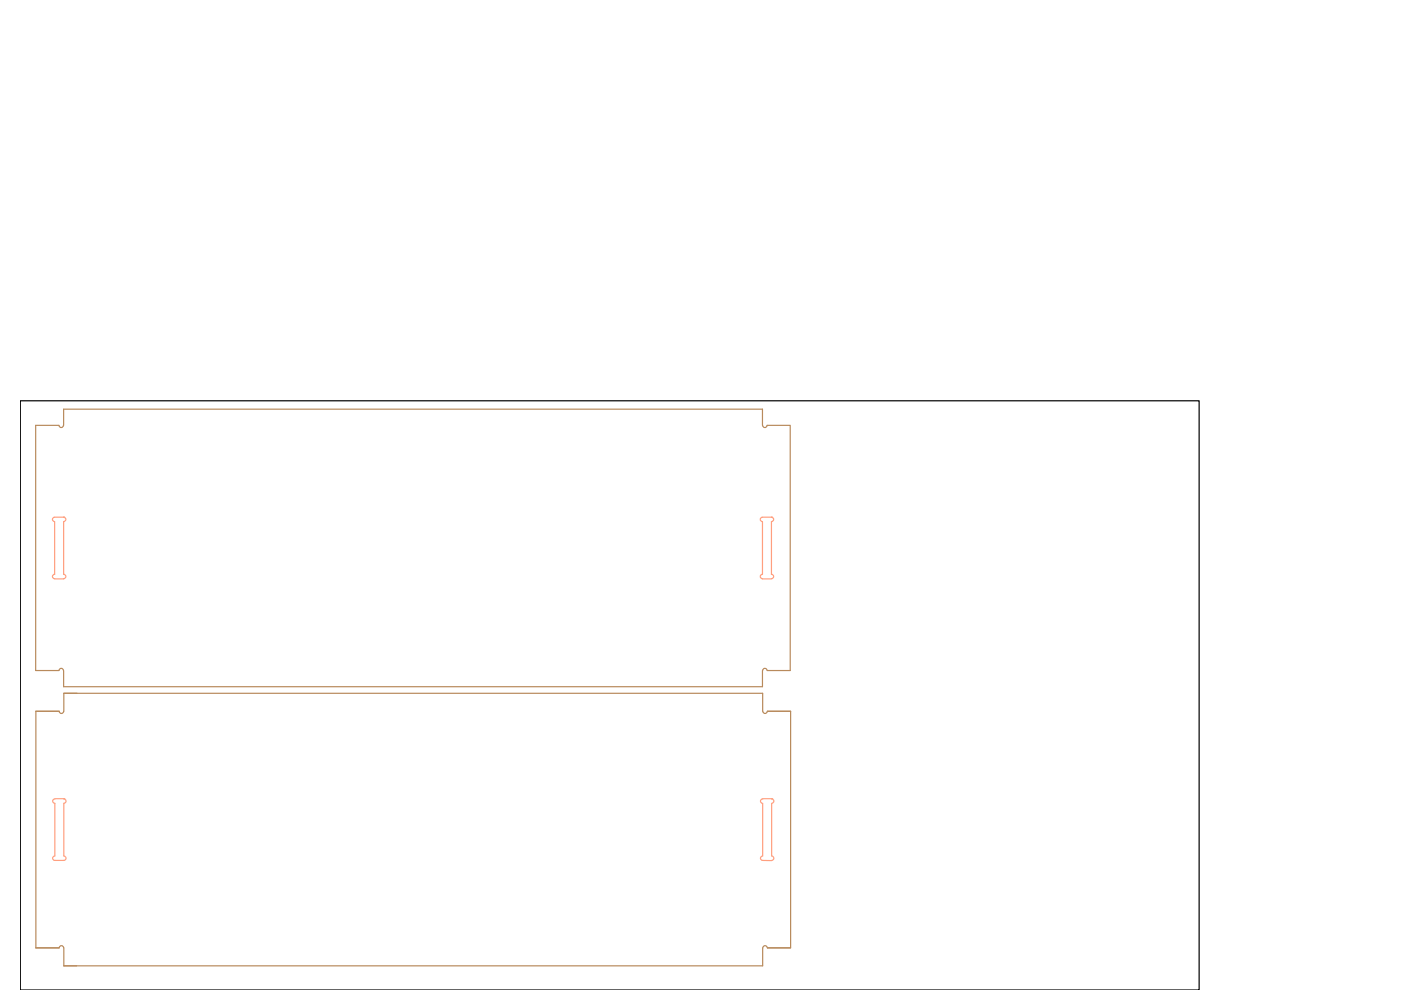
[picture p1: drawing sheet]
<svg xmlns="http://www.w3.org/2000/svg" width="297mm" height="210mm" viewBox="0 0 297 210" stroke-linecap="round" stroke-linejoin="round" font-family="sans-serif">
<!-- layer: Livello 1 -->
<path d="M4.3 85h249.9v124.9h-249.9z" fill="none" stroke="#000" stroke-width=".25"/>
<path d="M12.5 90.2h-4.9v52h4.9M12.5 90.2a.47 .47 0 0 0 .5 .4 .47 .47 0 0 0 .4-.4M13.5 90.2v-3.4h148.2v3.4M161.7 90.2a.47 .47 0 0 0 .5 .4 .47 .47 0 0 0 .4-.4M162.7 90.2h4.8v52h-4.8M12.5 142.2a.47 .47 0 0 1 .5-.5 .47 .47 0 0 1 .4 .5M12.5 150.8h-4.9v50.2h4.9M12.6 150.8a.47 .47 0 0 0 .4 .5 .47 .47 0 0 0 .5-.5v-3.8h148.2v3.8a.49 .49 0 0 0 .5 .5 .49 .49 0 0 0 .5-.5M161.7 142.2v3.4h-148.2v-3.4M161.7 142.2a.47 .47 0 0 1 .5-.5 .47 .47 0 0 1 .4 .5M162.7 150.8h4.9v50.2h-4.9h4.9M12.6 201a.47 .47 0 0 1 .4-.5 .47 .47 0 0 1 .5 .5v3.8h148.2v-3.8a.49 .49 0 0 1 .5-.5 .49 .49 0 0 1 .5 .5" fill="none" stroke="#b88a5c" stroke-width=".25"/>
<g fill="none" stroke="#ff9f7f" stroke-width=".25">
<path d="M11.6 110.6v11.2a.47 .47 0 0 0-.5 .4 .47 .47 0 0 0 .5 .5M13.5 109.7h-1.9a.47 .47 0 0 0-.5 .4 .47 .47 0 0 0 .5 .5M13.5 109.7h.1M13.5 109.7a.47 .47 0 0 1 .5 .4 .47 .47 0 0 1-.5 .5M13.5 110.6v11.2a.47 .47 0 0 1 .5 .4 .47 .47 0 0 1-.5 .5M161.7 110.6v11.2a.47 .47 0 0 0-.5 .4 .47 .47 0 0 0 .5 .5M163.6 109.7h-1.9a.47 .47 0 0 0-.5 .4 .47 .47 0 0 0 .5 .5M163.6 109.7h.1M163.6 109.7a.47 .47 0 0 1 .4 .4 .47 .47 0 0 1-.4 .5M163.6 110.6v11.2a.47 .47 0 0 1 .4 .4 .47 .47 0 0 1-.4 .5M11.6 122.7h1.9M161.7 122.7h1.9"/>
<path d="M11.6 169.4a.47 .47 0 0 0-.4 .5 .47 .47 0 0 0 .4 .4v11.2M11.6 169.3h1.9M13.5 169.3h.1M13.5 169.4a.47 .47 0 0 1 .5 .5 .47 .47 0 0 1-.5 .4v11.2M161.7 169.4a.47 .47 0 0 0-.5 .5 .47 .47 0 0 0 .5 .4M161.7 169.3h1.9M161.7 170.4v11.1M163.6 169.3h.1M163.6 169.4a.47 .47 0 0 1 .5 .5 .47 .47 0 0 1-.5 .4M163.6 170.4v11.1M13.5 181.5a.47 .47 0 0 1 .5 .5 .47 .47 0 0 1-.5 .4h-1.9a.47 .47 0 0 1-.4-.4 .47 .47 0 0 1 .4-.5M161.7 181.5a.47 .47 0 0 0-.5 .5 .47 .47 0 0 0 .5 .4l1.9 .1"/>
<path d="M163.6 181.5a.47 .47 0 0 1 .5 .5 .47 .47 0 0 1-.5 .4"/>
</g>
</svg>
